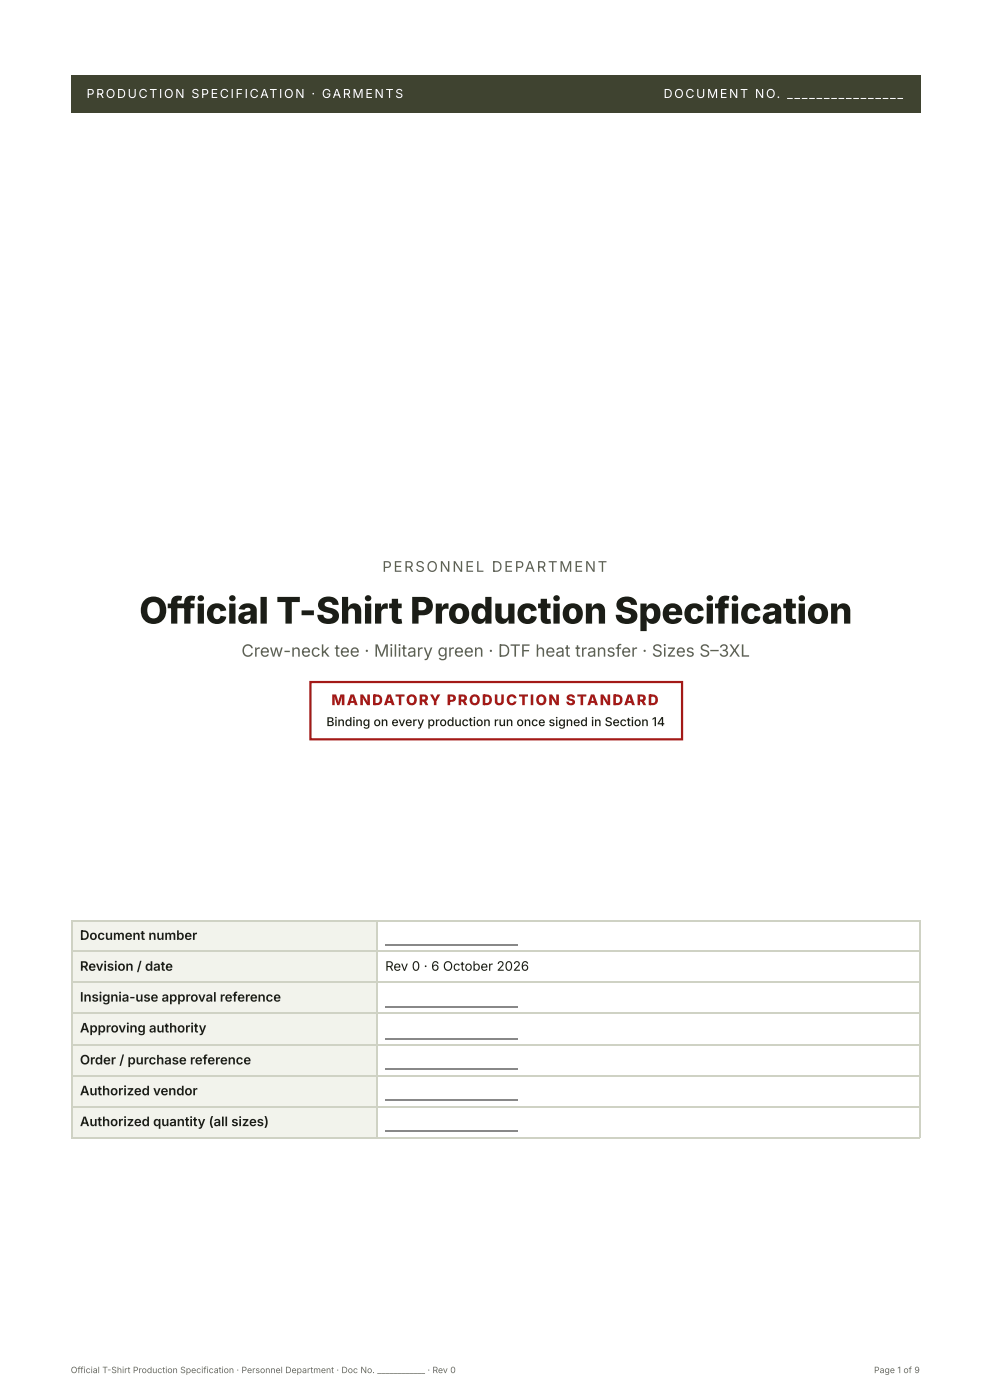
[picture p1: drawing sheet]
<svg xmlns="http://www.w3.org/2000/svg" width="210mm" height="297mm" viewBox="0 0 210 297" stroke-linecap="round" stroke-linejoin="round" font-family="sans-serif">
<defs><g id="words">
<text font-size="7.8" fill="#1b1d17" x="29.5" y="132.3">Official T-Shirt Production Specification</text>
<text font-size="3.6" fill="#5d6253" x="51.2" y="139.3">Crew-neck tee · Military green · DTF heat transfer · Sizes S–3XL</text>
<text font-size="3.1" fill="#5d6253" x="81.1" y="121.3">PERSONNEL DEPARTMENT</text>
<text font-size="3.1" fill="#a31917" x="70.3" y="149.6">MANDATORY PRODUCTION STANDARD</text>
<g font-size="2.8" fill="#1b1d17">
<text x="17" y="199.4">Document number</text>
<text x="17" y="205.9">Revision / date</text>
<text x="81.7" y="205.9">Rev 0 · 6 October 2026</text>
<text x="17" y="212.5">Insignia-use approval reference</text>
<text x="17" y="219">Approving authority</text>
<text x="17" y="225.8">Order / purchase reference</text>
<text x="17" y="232.4">Authorized vendor</text>
<text x="17" y="238.9">Authorized quantity (all sizes)</text>
</g>
<g font-size="2.6" fill="#fff">
<text x="18.4" y="20.8">PRODUCTION SPECIFICATION · GARMENTS</text>
<text x="140.7" y="20.8">DOCUMENT NO. ________________</text>
</g>
<text font-size="2.6" fill="#1b1d17" x="69.2" y="154">Binding on every production run once signed in Section 14</text>
<g font-size="1.9" fill="#666">
<text x="15" y="291.3">Official T-Shirt Production Specification · Personnel Department · Doc No. ____________ · Rev 0</text>
<text x="185.3" y="291.3">Page 1 of 9</text>
</g>
</g></defs>
<path d="M15.1 15.9h180v7.9h-180z" fill="#3f4330"/>
<path d="M65.8 144.7h78.8v12.1h-78.8z" fill="none" stroke="#a31917" stroke-width=".47"/>
<g fill="#f2f3ec">
<path d="M15.3 195.2h64.5v6.5h-64.5z"/>
<path d="M15.3 201.7h64.5v6.8h-64.5z"/>
<path d="M15.3 208.5h64.5v6.6h-64.5z"/>
<path d="M15.3 215.1h64.5v6.5h-64.5z"/>
<path d="M15.3 221.6h64.5v6.6h-64.5z"/>
<path d="M15.3 228.2h64.5v6.5h-64.5z"/>
<path d="M15.3 234.7h64.5v6.8h-64.5z"/>
</g>
<path d="M15.1 195.3h180M15.2 195.2v46.3M80 195.2v46.3M195 195.2v46.3M15.1 201.9h180M15.1 208.4h180M15.1 214.9h180M15.1 221.7h180M15.1 228.3h180M15.1 234.8h180M15.1 241.4h180" fill="none" stroke="#cfd2c4" stroke-width=".23"/>
<path d="M81.7 200.5h28.1M81.7 213.5h28.1M81.7 220.3h28.1M81.7 226.9h28.1M81.7 233.4h28.1M81.7 240h28.1" fill="none" stroke="#888" stroke-width=".23"/>
<use href="#words"/>
</svg>
